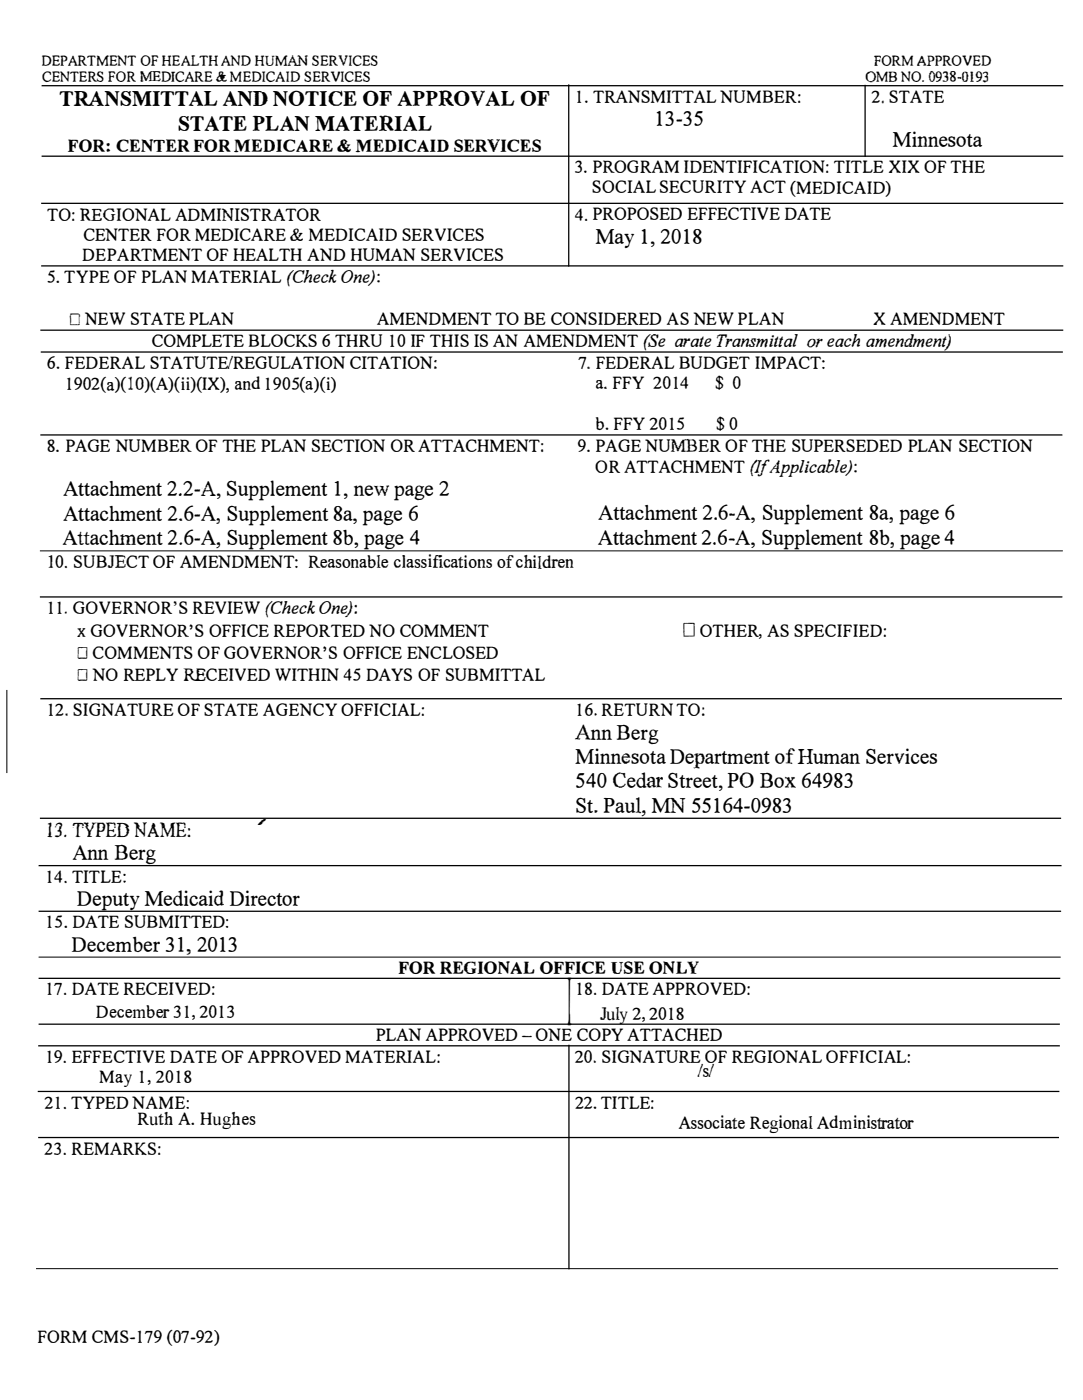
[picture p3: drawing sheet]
<svg xmlns="http://www.w3.org/2000/svg" width="216mm" height="279mm" viewBox="0 0 216 279" stroke-linecap="round" stroke-linejoin="round" font-family="sans-serif">
<defs><g id="words">
<g font-size="4.6">
<text x="11.9" y="21.2">TR</text>
<text x="14.7" y="21.2">ANSMITTAL AND NOTICE OF APPROVAL OF</text>
<text x="35.5" y="26.1">STATE PLAN MATERIAL</text>
</g>
<g font-size="4.4">
<text x="130.5" y="25.1">13-35</text>
<text x="178" y="29.2">Minnesota</text>
<text x="118.7" y="48.7">May 1, 2018</text>
<text x="12.6" y="99">Attachment 2.2-A, Supplement 1, new page 2</text>
<text x="12.6" y="104">Attachment 2.6-A, Supplement 8a, page 6</text>
<text x="119.3" y="103.9">Attachment 2.6-A, Supplement 8a, page 6</text>
<text x="12.5" y="108.8">At</text>
<text x="15.5" y="108.8">tachment 2.6-A, Supplement 8b, page 4</text>
<text x="119.2" y="108.7">Attachment 2.6-A, Supplement 8b, page 4</text>
<text x="114.6" y="147.6">Ann Berg</text>
<text x="114.7" y="152.5">Minnesota Department ofHuman Services</text>
<text x="114.7" y="157.3">540 Ceda Street, PO Box 64983</text>
<text x="129" y="157.3">r</text>
<text x="114.9" y="162.2">St. Paul, MN 55164-0983</text>
<text x="14.4" y="171.7">Ann Berg</text>
<text x="15.3" y="180.8">Deputy Medicaid Director</text>
<text x="14.3" y="190">December 31, 2013</text>
</g>
<g font-size="4.2">
<text x="9.4" y="167">13. TY</text>
<text x="16.7" y="167">PEDNAME:</text>
</g>
<text font-size="3.9" x="150.7" y="94.3">f</text>
<g font-size="3.7">
<text x="114.7" y="20.5">1. TRANSMITTAL NUMBER:</text>
<text x="173.9" y="20.5">2. STATE</text>
<text x="13.5" y="30.3">FOR: CENTER FOR MEDICARE &amp; MEDICAID SERVICES</text>
<text x="114.6" y="34.5">3. PROGRAM IDENTIFICATION: TITLE XIX OF THE</text>
<text x="118" y="38.6">SOCIAL SECURITY ACT (MEDICAID)</text>
<text x="9.4" y="44">TO: REGIONAL ADMINISTRATOR</text>
<text x="114.7" y="44.1">4. PROPOSED EFFECTIVE DATE</text>
<text x="16.4" y="52.1">DEPARTMENT OF HEALTH AND HUMAN SERVICES</text>
<text x="16.6" y="48.1">CENTER FOR MEDICARE &amp; MEDICAID SERVICES</text>
<text x="9.5" y="56.6">5. TYPE OF PLAN MATERIAL (Check One):</text>
<text x="13.9" y="64.8">D NEW STATE PLAN</text>
<text x="75.2" y="64.8">AMENDMENT TO BE CONSIDERED AS NEW PLAN</text>
<text x="174.2" y="64.8">X AMENDMENT</text>
<text x="30.3" y="69.3">COMPLETE BLOCKS 6 THRU 10 IF THIS IS AN AMENDMENT (Se arate Transmittal or each amendment)</text>
<text x="9.4" y="73.7">6. FEDERAL STATUTE/REGULATION CITATION:</text>
<text x="13" y="77.9">1902(a)(lO)(A)(ii)(IX), and1905(a)(i)</text>
<text x="115.4" y="73.6">7. FEDERAL BUDGET IMPACT:</text>
<text x="118.7" y="77.7">a. FFY 2014</text>
<text x="142.7" y="77.7">$ 0</text>
<text x="118.8" y="85.9">b. FFY 2015</text>
<text x="142.8" y="85.9">$ 0</text>
<text x="9.4" y="90.3">8. PAGE NUMBER OF THE PLAN SECTION OR ATTACHMENT:</text>
<text x="115.3" y="90.2">9. PAGE NUM</text>
<text x="118.7" y="94.3">OR ATTACHMENT (IApplicable):</text>
<text x="133.8" y="90.2">BER OF THE SUPERSEDED PLAN SECTION</text>
<text x="9.7" y="113.4">I0. SUBJECT OF AMENDMENT: Reasonable classifications ofchildren</text>
<text x="9.3" y="122.6">11. GOVERNOR'S REVIEW (Check One):</text>
<text x="15.4" y="127.1">x GOVERNOR'S OFFICE REPORTED NO COMMENT</text>
<text x="15.5" y="131.6">D COMMENTS OF GOVERNOR'S OFFICE ENCLOSED</text>
<text x="136.2" y="127.1">D OTHER, AS SPECIFIED:</text>
<text x="15.5" y="136">D NO REPLY R</text>
<text x="36.5" y="136">ECEIVED WITHIN 45 DAYS OF SUBMITTAL</text>
<text x="9.3" y="142.8">12. SIGNATURE OF STATE AGENCY OFFICIAL:</text>
<text x="114.8" y="142.9">16. RETURN TO:</text>
<text x="9.1" y="176.2">14. TITLE:</text>
<text x="9.1" y="185.3">15. DATE SUBMITTED:</text>
<text x="79.4" y="194.4">FOR REGIONAL OFFICE USE ONLY</text>
<text x="9.1" y="198.6">17. DATE RECEIVED:</text>
<text x="19.1" y="203.1">December 31, 2013</text>
<text x="113.1" y="200.9">1</text>
<text x="114.8" y="198.6">18. DATE APPROVED:</text>
<text x="119.7" y="203.6">July 2, 2018</text>
<text x="75" y="207.8">PLAN APPROVED- ONE COPY ATTACHED</text>
<text x="9.1" y="212.1">19. EFFECTIVE DATE OF APPROVED MATERIAL:</text>
<text x="114.7" y="212.1">20. SIGNATURE OF REGIONAL OFFICIAL:</text>
<text x="139.2" y="214.9">/s/</text>
<text x="9" y="221.3">21. TYPED NAME:</text>
<text x="19.7" y="216.1">May 1, 2018</text>
<text x="114.8" y="221.2">22. TITLE:</text>
<text x="27.4" y="224.5">Ruth A. Hughes</text>
<text x="135.3" y="225.4">Associate Regional Administrator</text>
<text x="9" y="230.4">23. REMARKS:</text>
<text x="7.4" y="268">FORM CMS-179 (07-92)</text>
</g>
<text font-size="3.5" x="51.3" y="164.7">,</text>
<g font-size="3.2">
<text x="8.4" y="13.2">DEPARTMENT OFHEALTH AND HUMA SERVICES</text>
<text x="8.5" y="16.4">CENTERS FOR M</text>
<text x="28" y="16.4">EDICARE &amp;MEDICAID SERVICES</text>
<text x="57.3" y="13.2">N</text>
<text x="172.6" y="16.3">0MB NO. 0938-0193</text>
<text x="174.2" y="13.1">FORM APPROVED</text>
</g>
</g></defs>
<path d="M8 109.9h203.9M1.4 137.7v16.6M7.7 191h203.8M7.2 253.2h203.8" fill="none" stroke="#000" stroke-width=".2"/>
<g fill="none" stroke="#000" stroke-width=".26">
<path d="M8.3 17.1h203.7M113.4 16.8v36.4M172.5 16.9v14.4M8.3 31.2h203.7M8.2 40.6h203.8M8.2 53.1h203.8M8 65.9h204M8.1 70.3h203.8M8 86.8h203.8M8 119.1h203.8M8 139.4h203.8M7.7 172.8h204"/>
<path d="M8 163.3h203.6M7.7 181.9h203.9M7.7 195.2h203.7M7.5 217.8h203.7M7.6 208.7h203.7M7.7 204.4h203.6M113.4 208.5v44.8M7.6 227h203.6"/>
</g>
<use href="#words"/>
</svg>
